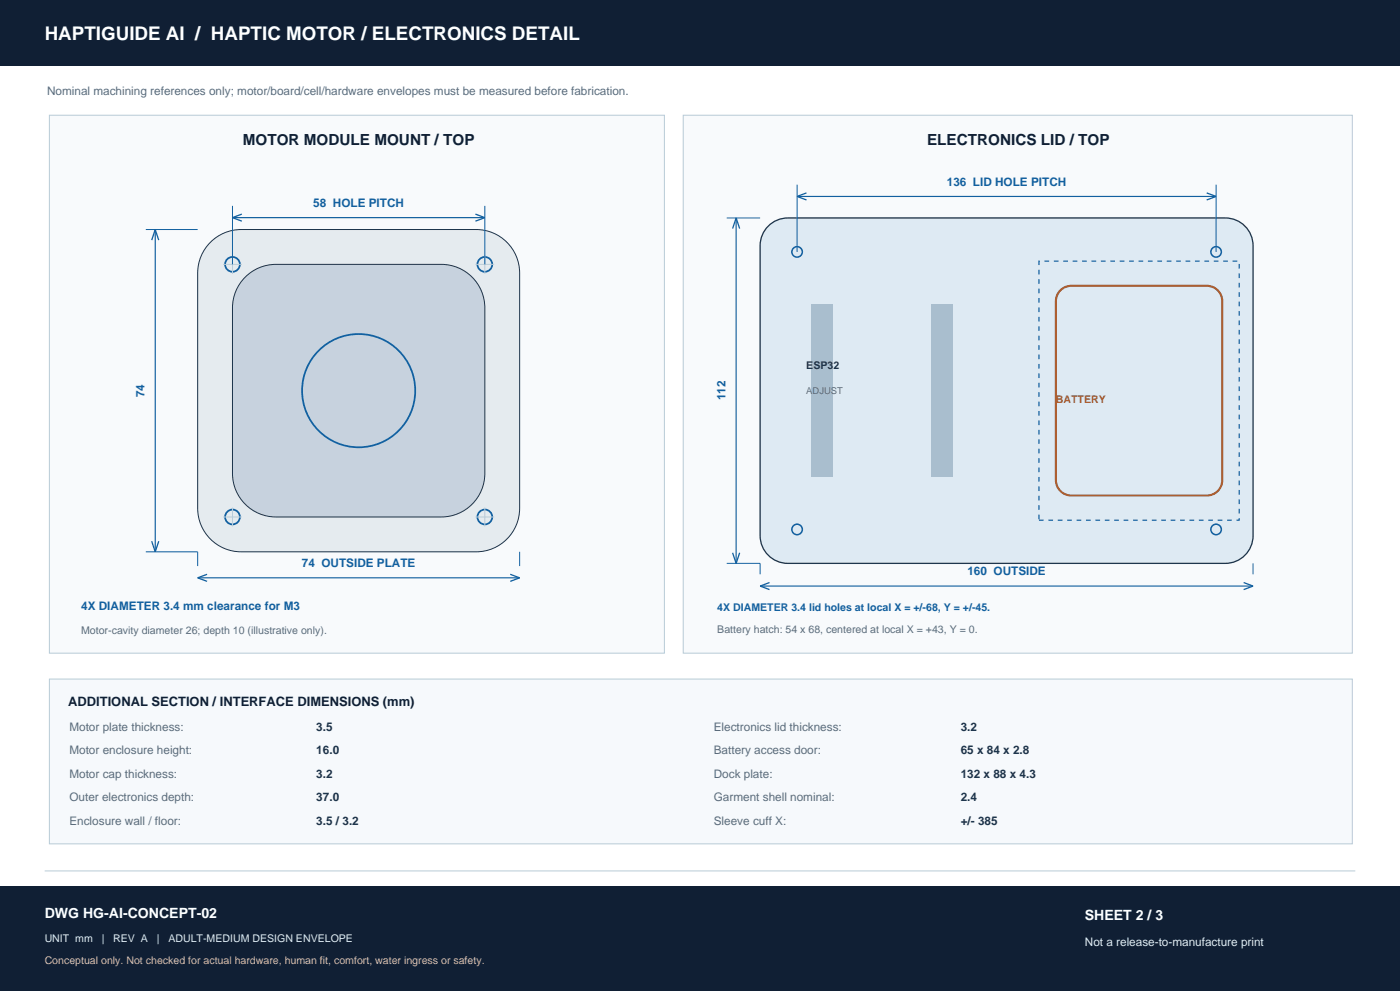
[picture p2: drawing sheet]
<svg xmlns="http://www.w3.org/2000/svg" width="420mm" height="297mm" viewBox="0 0 420 297" stroke-linecap="round" stroke-linejoin="round" font-family="sans-serif">
<defs><g id="words">
<text font-size="5.6" fill="#fff" x="13.4" y="12">HAPTIGUIDE AI / HAPTIC MOTOR / ELECTRONICS DETAIL</text>
<g font-size="4.6" fill="#101f34">
<text x="72.8" y="43.4">MOTOR MODULE MOUNT / TOP</text>
<text x="278.1" y="43.4">ELECTRONICS LID / TOP</text>
</g>
<g font-size="4.2" fill="#fff">
<text x="13.4" y="275.1">DWG HG-AI-CONCEPT-02</text>
<text x="325.5" y="275.8">SHEET 2 / 3</text>
</g>
<text font-size="3.9" fill="#101f34" x="20.5" y="211.6">ADDITIONAL SECTION / INTERFACE DIMENSIONS (mm)</text>
<g font-size="3.5" fill="#5b6d7b">
<text x="14.1" y="28.6">Nominal machining references only; motor/board/cell/hardware envelopes must be measured before fabrication.</text>
<text x="20.8" y="219">Motor plate thickness:</text>
<text x="214.1" y="219">Electronics lid thickness:</text>
<text x="20.8" y="226.1">Motor enclosure height:</text>
<text x="214.1" y="226.1">Battery access door:</text>
<text x="20.8" y="233.1">Motor cap thickness:</text>
<text x="214.1" y="233.1">Dock plate:</text>
<text x="20.8" y="240.2">Outer electronics depth:</text>
<text x="214.1" y="240.2">Garment shell nominal:</text>
<text x="20.8" y="247.3">Enclosure wall / floor:</text>
<text x="214.1" y="247.3">Sleeve cuff X:</text>
</g>
<g font-size="3.5" fill="#1260a0">
<text x="284" y="55.7">136 LID HOLE PITCH</text>
<text x="94" y="62.1">58 HOLE PITCH</text>
<text x="43.4" y="119" transform="rotate(-90 43.4 119)">74</text>
<text x="217.7" y="120" transform="rotate(-90 217.7 120)">112</text>
<text x="90.5" y="170">74 OUTSIDE PLATE</text>
<text x="290.2" y="172.5">160 OUTSIDE</text>
<text x="24.3" y="182.7">4X DIAMETER 3.4 mm clearance for M3</text>
</g>
<g font-size="3.5" fill="#1b344b">
<text x="94.9" y="219">3.5</text>
<text x="288.2" y="219">3.2</text>
<text x="94.9" y="226.1">16.0</text>
<text x="288.2" y="226.1">65 x 84 x 2.8</text>
<text x="94.9" y="233.1">3.2</text>
<text x="288.2" y="233.1">132 x 88 x 4.3</text>
<text x="94.9" y="240.2">37.0</text>
<text x="288.2" y="240.2">2.4</text>
<text x="94.9" y="247.3">3.5 / 3.2</text>
<text x="288.2" y="247.3">+/- 385</text>
</g>
<text font-size="3.5" fill="#ddecf5" x="325.5" y="283.6">Not a release-to-manufacture print</text>
<text font-size="3.2" fill="#1b344b" x="241.9" y="110.6">ESP32</text>
<text font-size="3.2" fill="#b25e2d" x="316.8" y="120.8">BATTERY</text>
<text font-size="3.2" fill="#1260a0" x="215.2" y="183.1">4X DIAMETER 3.4 lid holes at local X = +/-68, Y = +/-45.</text>
<g font-size="3.2" fill="#5b6d7b">
<text x="24.3" y="190.1">Motor-cavity diameter 26; depth 10 (illustrative only).</text>
<text x="215.2" y="189.8">Battery hatch: 54 x 68, centered at local X = +43, Y = 0.</text>
</g>
<g font-size="3.2" fill="#ddecf5">
<text x="13.4" y="282.2">UNIT mm</text>
<text x="30.5" y="282.2">|</text>
<text x="34" y="282.2">REV A</text>
<text x="47" y="282.2">|</text>
<text x="50.5" y="282.2">ADULT-MEDIUM DESIGN ENVELOPE</text>
</g>
<text font-size="3.2" fill="#f3bb94" x="13.4" y="288.9">Conceptual only. Not checked for actual hardware, human fit, comfort, water ingress or safety.</text>
<text font-size="2.8" fill="#5b6d7b" x="241.9" y="118">ADJUST</text>
</g></defs>
<path d="M0 0h420v19.8h-420z" fill-rule="evenodd" fill="#101f34"/>
<path d="M13.4 261h393.2" fill="none" stroke="#b8cbd6" stroke-width=".3"/>
<path d="M0 265.6h420v31.4h-420z" fill-rule="evenodd" fill="#101f34"/>
<g fill="#f8fafc" stroke="#b8cbd6" stroke-width=".3">
<path d="M14.8 34.5h184.5v161.3h-184.5z" fill-rule="evenodd"/>
<path d="M205 34.5h200.7v161.3h-200.7z" fill-rule="evenodd"/>
</g>
<path d="M63.6 72.1a13 13 0 0 1 8.8-3.3h70.4a13 13 0 0 1 13.1 13v70.5a13 13 0 0 1-13.1 13.1h-70.4a13 13 0 0 1-13.1-13.1v-70.5a13 13 0 0 1 4.3-9.7z" fill-rule="evenodd" fill="#e5ebef" stroke="#1b344b" stroke-width=".3"/>
<path d="M73.1 83.5a13 13 0 0 1 9.7-4.3h49.6a13 13 0 0 1 13.1 13.1v49.6a13 13 0 0 1-13.1 13h-49.6a13 13 0 0 1-13.1-13v-49.6a13 13 0 0 1 3.4-8.8z" fill-rule="evenodd" fill="#c7d2de" stroke="#1b344b" stroke-width=".3"/>
<g fill="none" stroke="#1260a0" stroke-width=".53">
<circle cx="69.7" cy="79.2" r="2.22"/>
<circle cx="145.5" cy="79.2" r="2.22"/>
<circle cx="107.6" cy="117.1" r="17"/>
<circle cx="69.7" cy="154.9" r="2.22"/>
<circle cx="145.5" cy="154.9" r="2.22"/>
</g>
<path d="M66.9 79.2h5.7M69.7 76.4v5.7M142.6 79.2h5.7M145.5 76.4v5.7M66.9 154.9h5.7M69.7 152.1v5.7M142.6 154.9h5.7M145.5 152.1v5.7" fill="none" stroke="#b8cbd6" stroke-width=".3"/>
<path d="M43.7 68.8h15.6M69.7 61.7v17.5M145.5 61.7v17.5M43.7 165.4h15.6v4.2M155.9 165.4v4.2" fill="none" stroke="#1260a0" stroke-width=".3"/>
<path d="M46.6 68.8v96.6M69.7 65.2h75.8M59.3 173.2h96.6" fill="none" stroke="#1260a0" stroke-width=".35"/>
<path d="M45.5 72l1.1-3.2 1 3.2M72.6 64.2l-2.9 1 2.9 1.1M142.6 64.2l2.9 1-2.9 1.1M45.5 162.2l1.1 3.2 1-3.2M62.1 172.1l-2.8 1.1 2.8 1M153.1 172.1l2.8 1.1-2.8 1" fill="none" stroke="#1260a0" stroke-width=".39"/>
<path d="M230.5 67.8a8.3 8.3 0 0 1 5.9-2.5h131.2a8.3 8.3 0 0 1 8.3 8.3v86.9a8.3 8.3 0 0 1-8.3 8.3h-131.2a8.3 8.3 0 0 1-8.4-8.3v-86.9a8.3 8.3 0 0 1 2.5-5.8z" fill-rule="evenodd" fill="#deeaf3" stroke="#1b344b" stroke-width=".39"/>
<g fill="none" stroke="#1260a0" stroke-width=".46">
<circle cx="239.1" cy="75.5" r="1.57"/>
<circle cx="364.8" cy="75.5" r="1.57"/>
<circle cx="239.1" cy="158.7" r="1.57"/>
<circle cx="364.8" cy="158.7" r="1.57"/>
</g>
<path d="M317.9 87.3a4.6 4.6 0 0 1 3.5-1.6h40.7a4.6 4.6 0 0 1 4.6 4.6v53.6a4.6 4.6 0 0 1-4.6 4.6h-40.7a4.6 4.6 0 0 1-4.6-4.6v-53.6a4.6 4.6 0 0 1 1.1-3z" fill="none" stroke="#b25e2d" stroke-width=".63" stroke-linecap="butt"/>
<path d="M311.7 78.3h60.1v77.6h-60.1z" fill="none" stroke="#1260a0" stroke-width=".35" stroke-dasharray="1.4 1.4" stroke-linecap="butt"/>
<g fill="#a9bece">
<path d="M243.3 91.2h6.5v51.8h-6.5z" fill-rule="evenodd"/>
<path d="M279.3 91.2h6.5v51.8h-6.5z" fill-rule="evenodd"/>
</g>
<path d="M239.1 55.3v20.2M364.8 55.3v20.2M218 65.3h10M218 168.8h10v3.3M375.9 168.8v3.3" fill="none" stroke="#1260a0" stroke-width=".3"/>
<path d="M239.1 58.9h125.7M220.8 65.3v103.5M228 175.6h147.9" fill="none" stroke="#1260a0" stroke-width=".35"/>
<path d="M241.9 57.8l-2.8 1.1 2.8 1M362 57.8l2.8 1.1-2.8 1M219.8 68.5l1-3.2 1.1 3.2M219.8 165.7l1 3.1 1.1-3.1M230.9 174.6l-2.9 1 2.9 1.1M373.1 174.6l2.8 1-2.8 1.1" fill="none" stroke="#1260a0" stroke-width=".39"/>
<path d="M14.8 203.5h390.9v49.4h-390.9z" fill-rule="evenodd" fill="#f6f9fc" stroke="#b8cbd6" stroke-width=".3"/>
<use href="#words"/>
</svg>
